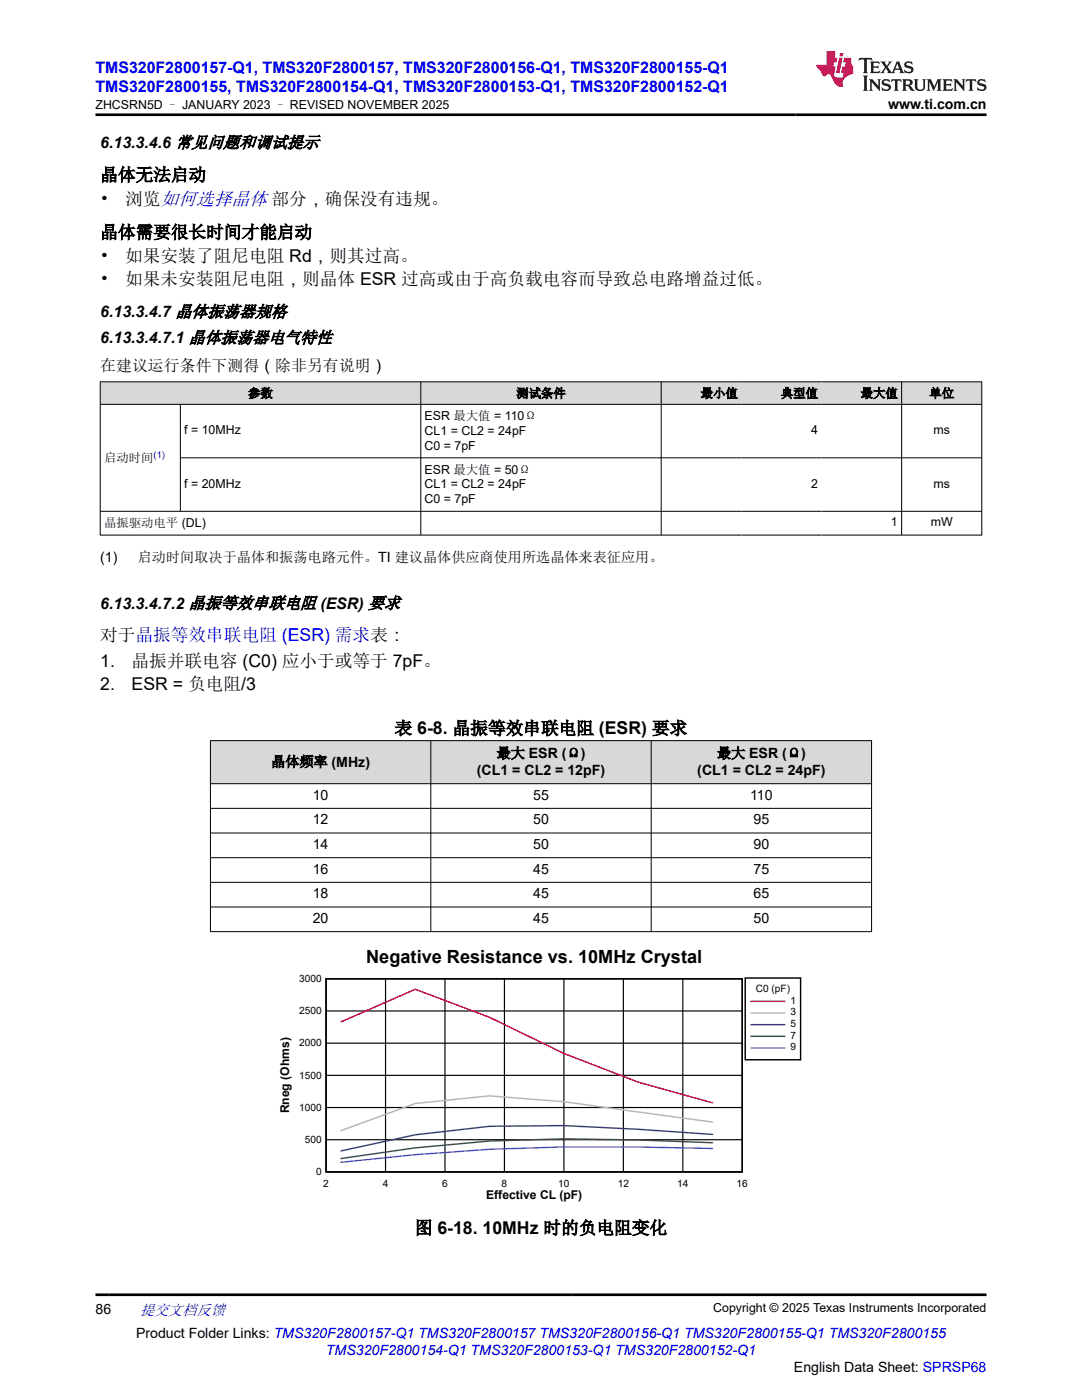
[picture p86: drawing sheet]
<svg xmlns="http://www.w3.org/2000/svg" width="216mm" height="279mm" viewBox="0 0 216 279" stroke-linecap="round" stroke-linejoin="round" font-family="sans-serif">
<defs><g id="words">
<text font-size="3.6" x="73.1" y="192.1">Negative Resistance vs. 10MHz Crystal</text>
<g font-size="3.5">
<text x="20" y="36.1">晶体无法启动</text>
<text x="20" y="40.9">•</text>
<text x="25" y="40.9">浏览如何选择晶体 部分，确保没有违规。</text>
<text x="20" y="47.6">晶体需要很长时间才能启动</text>
<text x="20" y="52.3">•</text>
<text x="25" y="52.3">如果安装了阻尼电阻 Rd，则其过高。</text>
<text x="20" y="56.9">•</text>
<text x="25" y="56.9">如果未安装阻尼电阻，则晶体 ESR 过高或由于高负载电容而导致总电路增益过低。</text>
<text x="20" y="128">对于晶振等效串联电阻 (ESR) 需求表：</text>
<text x="20" y="133.1">1.</text>
<text x="20" y="137.7">2.</text>
<text x="26.2" y="133.1">晶振并联电容 (C0) 应小于或等于 7pF。</text>
<text x="26.2" y="137.7">ESR = 负电阻/3</text>
<text x="78.7" y="146.5">表 6-8. 晶振等效串联电阻 (ESR) 要求</text>
<text x="82.8" y="246.3">图 6-18. 10MHz 时的负电阻变化</text>
</g>
<g font-size="3.2" fill="#00f">
<text x="19.1" y="14.5">TMS320F2800157-Q1, TMS320F2800157, TMS320F2800156-Q1, TMS320F2800155-Q1</text>
<text x="19.1" y="18.3">TMS320F2800155, TMS320F2800154-Q1, TMS320F2800153-Q1, TMS320F2800152-Q1</text>
</g>
<g font-size="3.2">
<text x="20" y="29.5">6.13.3.4.6 常见问题和调试提示</text>
<text x="20" y="63.3">6.13.3.4.7 晶体振荡器规格</text>
<text x="20" y="68.5">6.13.3.4.7.1 晶体振荡器电气特性</text>
<text x="20" y="74">在建议运行条件下测得（除非另有说明）</text>
<text x="20" y="121.4">6.13.3.4.7.2 晶振等效串联电阻 (ESR) 要求</text>
</g>
<text font-size="3" fill="#00f" x="27.9" y="262.4">提交文档反馈</text>
<g font-size="2.8">
<text x="177.2" y="21.7">www.ti.com.cn</text>
<text x="20" y="112.1">(1)</text>
<text x="27.5" y="112.1">启动时间取决于晶体和振荡电路元件。TI 建议晶体供应商使用所选晶体来表征应用。</text>
<text x="54.1" y="153">晶体频率 (MHz)</text>
<text x="95.2" y="154.7">(CL1 = CL2 = 12pF)</text>
<text x="99.1" y="151.3">最大 ESR (Ω)</text>
<text x="139.1" y="154.7">(CL1 = CL2 = 24pF)</text>
<text x="143.1" y="151.3">最大 ESR (Ω)</text>
<text x="62.4" y="159.6">10</text>
<text x="106.4" y="159.6">55</text>
<text x="149.7" y="159.6">110</text>
<text x="62.4" y="164.5">12</text>
<text x="106.4" y="164.5">50</text>
<text x="150.4" y="164.5">95</text>
<text x="62.4" y="169.4">14</text>
<text x="106.4" y="169.4">50</text>
<text x="150.4" y="169.4">90</text>
<text x="62.4" y="174.4">16</text>
<text x="62.4" y="179.3">18</text>
<text x="106.4" y="174.4">45</text>
<text x="106.4" y="179.3">45</text>
<text x="150.4" y="174.4">75</text>
<text x="150.4" y="179.3">65</text>
<text x="62.4" y="184.2">20</text>
<text x="106.4" y="184.2">45</text>
<text x="150.4" y="184.2">50</text>
<text x="19" y="262.1">86</text>
<text x="27.2" y="266.9">Product Folder Links: TMS320F2800157-Q1 TMS320F2800157 TMS320F2800156-Q1 TMS320F2800155-Q1 TMS320F2800155</text>
<text x="158.4" y="273.7">English Data Sheet: SPRSP68</text>
</g>
<text font-size="2.8" fill="#00f" x="65" y="270.3">TMS320F2800154-Q1 TMS320F2800153-Q1 TMS320F2800152-Q1</text>
<g font-size="2.5">
<text x="19.1" y="21.8">ZHCSRN5D – JANUARY 2023 – REVISED NOVEMBER 2025</text>
<text x="49.5" y="79.3">参数</text>
<text x="84.7" y="83.8">ESR 最大值 = 110Ω</text>
<text x="103" y="79.3">测试条件</text>
<text x="139.8" y="79.3">最小值</text>
<text x="155.8" y="79.3">典型值</text>
<text x="171.7" y="79.3">最大值</text>
<text x="185.4" y="79.3">单位</text>
<text x="36.8" y="86.7">f = 10MHz</text>
<text x="84.7" y="86.8">CL1 = CL2 = 24pF</text>
<text x="84.7" y="89.8">C0 = 7pF</text>
<text x="161.8" y="86.7">4</text>
<text x="186.3" y="86.7">ms</text>
<text x="20.8" y="92.1">启动时间</text>
<text x="84.7" y="94.5">ESR 最大值 = 50Ω</text>
<text x="36.8" y="97.3">f = 20MHz</text>
<text x="84.7" y="97.5">CL1 = CL2 = 24pF</text>
<text x="84.7" y="100.4">C0 = 7pF</text>
<text x="161.8" y="97.3">2</text>
<text x="186.3" y="97.3">ms</text>
<text x="20.8" y="105.2">晶振驱动电平 (DL)</text>
<text x="177.8" y="105.1">1</text>
<text x="185.7" y="105.1">mW</text>
<text x="142.3" y="261.8">Copyright © 2025 Texas Instruments Incorporated</text>
</g>
<g font-size="2.4">
<text x="57.7" y="222.2" transform="rotate(-90 57.7 222.2)">Rneg (Ohms)</text>
<text x="97" y="239.3">Effective CL (pF)</text>
</g>
<g font-size="2">
<text x="59.7" y="196">3000</text>
<text x="150.8" y="198">C0 (pF)</text>
<text x="59.7" y="202.4">2500</text>
<text x="157.7" y="200.3">1</text>
<text x="157.7" y="202.6">3</text>
<text x="59.7" y="208.9">2000</text>
<text x="157.7" y="204.9">5</text>
<text x="157.7" y="207.3">7</text>
<text x="157.7" y="209.6">9</text>
<text x="59.7" y="215.3">1500</text>
<text x="59.7" y="221.7">1000</text>
<text x="60.8" y="228.1">500</text>
<text x="63.1" y="234.5">0</text>
<text x="64.5" y="236.9">2</text>
<text x="76.4" y="236.9">4</text>
<text x="88.2" y="236.9">6</text>
<text x="100.1" y="236.9">8</text>
<text x="111.4" y="236.9">10</text>
<text x="123.3" y="236.9">12</text>
<text x="135.1" y="236.9">14</text>
<text x="147" y="236.9">16</text>
</g>
<text font-size="1.9" fill="#00f" x="30.6" y="91.3">(1)</text>
</g></defs>
<g fill="#d8d8d8">
<path d="M20 76.2h175.9v4.5h-175.9z" fill-rule="evenodd"/>
<path d="M20.1 76.3h63.8v4.3h-63.8z" fill-rule="evenodd"/>
<path d="M84 76.3h47.9v4.3h-47.9z" fill-rule="evenodd"/>
<path d="M132 76.3h15.9v4.3h-15.9z" fill-rule="evenodd"/>
<path d="M147.9 76.3h16v4.3h-16z" fill-rule="evenodd"/>
<path d="M163.9 76.3h15.9v4.3h-15.9z" fill-rule="evenodd"/>
<path d="M180 76.3h15.8v4.3h-15.8z" fill-rule="evenodd"/>
</g>
<path d="M19.9 76.2h176.1M20 76.1v30.7M84 76.1v30.7M131.9 76.1v30.7M179.9 76.1v30.7M195.9 76.1v30.7M19.9 80.7h176.1M36 80.7v21.4M36 91.4h160M19.9 106.8h176.1M196 102h-176.1" fill="none" stroke="#000" stroke-width=".2"/>
<g fill="#d8d8d8">
<path d="M42 147.8h131.9v8.6h-131.9z" fill-rule="evenodd"/>
<path d="M42 147.9h43.9v8.4h-43.9z" fill-rule="evenodd"/>
<path d="M86 147.9h43.9v8.4h-43.9z" fill-rule="evenodd"/>
<path d="M130 147.9h43.9v8.4h-43.9z" fill-rule="evenodd"/>
</g>
<path d="M41.9 147.8h132.1M41.9 156.4h132.1M42 147.8v38.2M86 147.8v38.2M129.9 147.8v38.2M173.9 147.8v38.2M41.9 161.3h132.1M41.9 166.2h132.1M41.9 171.2h132.1M41.9 176.1h132.1M41.9 181h132.1M41.9 185.9h132.1" fill="none" stroke="#000" stroke-width=".2"/>
<path d="M65.1 195.3h83v38.6h-83z" fill="none" stroke="#000" stroke-width=".29"/>
<path d="M76.9 195.3v38.6M88.8 195.3v38.6M100.7 195.3v38.6M112.5 195.3v38.6M124.4 195.3v38.6M136.2 195.3v38.6M65.1 214.6h83M65.1 208.2h83M65.1 201.8h83M65.1 227.5h83M65.1 221h83" fill="none" stroke="#000" stroke-width=".23"/>
<path d="M68 203.9l14.9-6.5 14.8 5.6 14.8 7.2 14.8 5.8 14.9 4.1" fill="none" stroke="#f00" stroke-width=".29"/>
<path d="M142.2 223.9l-29.7-4-14.8-1.2-14.8 1.5-14.9 5.4" fill="none" stroke="#b8b8b8" stroke-width=".29"/>
<path d="M142.2 226.4l-14.9-1-14.8-.8-14.8 .2-14.8 1.7-14.9 3.2" fill="none" stroke="#295c74" stroke-width=".29"/>
<path d="M142.2 228.1l-14.9-.6a270 270 0 0 0-59.3 3.7" fill="none" stroke="#286b49" stroke-width=".29"/>
<path d="M142.2 229.2a468.4 468.4 0 0 0-74.2 2.8" fill="none" stroke="#a900ff" stroke-width=".29"/>
<path d="M148.7 195.2h11.1v16.3h-11.1z" fill-rule="evenodd" fill="#fff"/>
<path d="M148.7 195.2h11.1v16.3h-11.1z" fill="none" stroke="#000" stroke-width=".29"/>
<path d="M149.9 199.8h6.7" fill="none" stroke="#f00" stroke-width=".29"/>
<path d="M149.9 202.2h6.7" fill="none" stroke="#b8b8b8" stroke-width=".29"/>
<path d="M149.9 204.5h6.7" fill="none" stroke="#295c74" stroke-width=".29"/>
<path d="M149.9 206.8h6.7" fill="none" stroke="#286b49" stroke-width=".29"/>
<path d="M149.9 209.1h6.7" fill="none" stroke="#a900ff" stroke-width=".29"/>
<path d="M171.5 11.6l-.2 .5 .5-.2h.6v.1v2.2l-.2 .4h1l-.2-.4v-2.2v-.1h.5l.6 .2-.2-.5zM173.6 12.3l.2 .4v1.5l-.2 .4h1.9l.1-.6a1.08 1.08 0 0 1-1.3 .2v-.7h.6l.4 .2v-.7l-.4 .2h-.6v-.5l.2-.2a1 1 0 0 1 1 .3l-.1-.5zM175.7 12.3l.9 1.1-1 1.2h.9l-.2-.2 .5-.8 .4 .8-.2 .2h1.6l-.2-.2 .2-.5h.9l.1 .5-.1 .2h.9l-.2-.3-.8-2h-.5l-.9 2.2-.9-1.1 .9-1.1h-.8l.2 .2-.4 .6-.4-.6 .2-.2zM179 12.7l.4 1h-.7zM180.7 12.4a.65 .65 0 0 0-.2 .7 .65 .65 0 0 0 .6 .5l.6 .1 .1 .3a.79 .79 0 0 1-.7 .4 .79 .79 0 0 1-.7-.5l.1 .7 .2-.1a.93 .93 0 0 0 1.1 .1 .93 .93 0 0 0 .4-1 1.46 1.46 0 0 0-1.2-.6l-.1-.3a1.09 1.09 0 0 1 1.2 .2l-.2-.6-.1 .1-.5-.2zM172.2 15.1l.2 .4v2.2l-.2 .4h1l-.2-.4v-2.2l.2-.4zM173.4 15.8l.2 .4v1.5l-.2 .4h.8l-.3-.4 .1-1.3 1.6 1.8v-2l.2-.4h-.7l.1 .2 .1 1.1-1.2-1.3zM176.2 15.9a.65 .65 0 0 0-.2 .8 .65 .65 0 0 0 .6 .4l.6 .2 .1 .2a.79 .79 0 0 1-.7 .4 .79 .79 0 0 1-.7-.5l.1 .7 .2-.1a.93 .93 0 0 0 1.1 .1 .93 .93 0 0 0 .4-.9 1.46 1.46 0 0 0-1.2-.6l-.1-.4a1.09 1.09 0 0 1 1.2 .2l-.1-.6-.2 .1-.5-.1zM177.9 15.8l-.1 .6a.63 .63 0 0 1 .8-.3v1.6l-.3 .4h1l-.2-.4v-1.6a.66 .66 0 0 1 .8 .3l-.1-.6zM180 15.8l.2 .4v1.5l-.2 .4h1l-.2-.2-.1-.7h.5l.1 .2a.79 .79 0 0 0 1.2 .6l-1-.9a.61 .61 0 0 0 .6-.6 .61 .61 0 0 0-.5-.7zM180.8 16.1h.1a.47 .47 0 0 1 .5 .1 .47 .47 0 0 1 .1 .5l-.1 .1-.7 .1zM182.3 15.8l.2 .2a2.27 2.27 0 0 0 .4 2 1.04 1.04 0 0 0 1.7-.7v-1.3l.2-.2h-.8l.2 .4v1.1a.6 .6 0 0 1-.6 .6 .6 .6 0 0 1-.6-.6v-1.1l.3-.4zM184.9 15.8l.2 .4v1.5l-.2 .4h.8l-.3-.4v-1.4l.9 1.9 .9-1.9v1.4l-.3 .4h1l-.2-.4v-1.5l.2-.4h-.8l-.7 1.5-.6-1.5zM188.1 15.8l.2 .4v1.5l-.2 .4h1.9l.1-.6a1.09 1.09 0 0 1-1.3 .2v-.7h.6l.4 .2v-.6l-.4 .2h-.6v-.6l.2-.1a1.01 1.01 0 0 1 1 .3l-.1-.6zM190.2 15.8l.3 .4v1.5l-.3 .4h.8l-.2-.4v-1.3l1.6 1.8v-2l.2-.4h-.7l.2 .2v1.1l-1.2-1.3zM192.8 15.8l-.1 .6a.63 .63 0 0 1 .8-.3v1.6l-.3 .4h1l-.2-.4v-1.6a.66 .66 0 0 1 .8 .3l-.1-.6zM195.2 15.9a.65 .65 0 0 0-.2 .8 .65 .65 0 0 0 .6 .4l.6 .2 .2 .2a.79 .79 0 0 1-.7 .4 .79 .79 0 0 1-.7-.5l.1 .7 .2-.1a.93 .93 0 0 0 1 .1 .93 .93 0 0 0 .5-.9 1.46 1.46 0 0 0-1.3-.6v-.4a1.09 1.09 0 0 1 1.2 .2l-.2-.6-.2 .1-.5-.1z" fill="#231f20"/>
<path d="M164.9 10.2v2.8h-2l.1 .3 .8 1a.95 .95 0 0 0 1 .9 .59 .59 0 0 1 .5-.4 .59 .59 0 0 1 .5 .4l.4 .7a1.59 1.59 0 0 0 2.1 1.4 1.61 1.61 0 0 1 1-2.3l1-.3-.1-1.5a1.59 1.59 0 0 1-.3-1.7h-1.5l-.2 .9h.6l-.2 .9h-.5l-.2 1v.2l.4 .1-.1 .9h-.7a.73 .73 0 0 1-1-.7l.3-1.5h-.5l.1-.9h.5l.2-.9h-.5v-1.3zM167.4 11.5l-.6 3.1h.7l.6-3.1zM167.6 10.6l-.1 .6h.7l.1-.6z" fill="#ed1c24"/>
<path d="M19 22.9h177.8M19 258.4h177.8" fill="none" stroke="#000" stroke-width=".53"/>
<use href="#words"/>
</svg>
